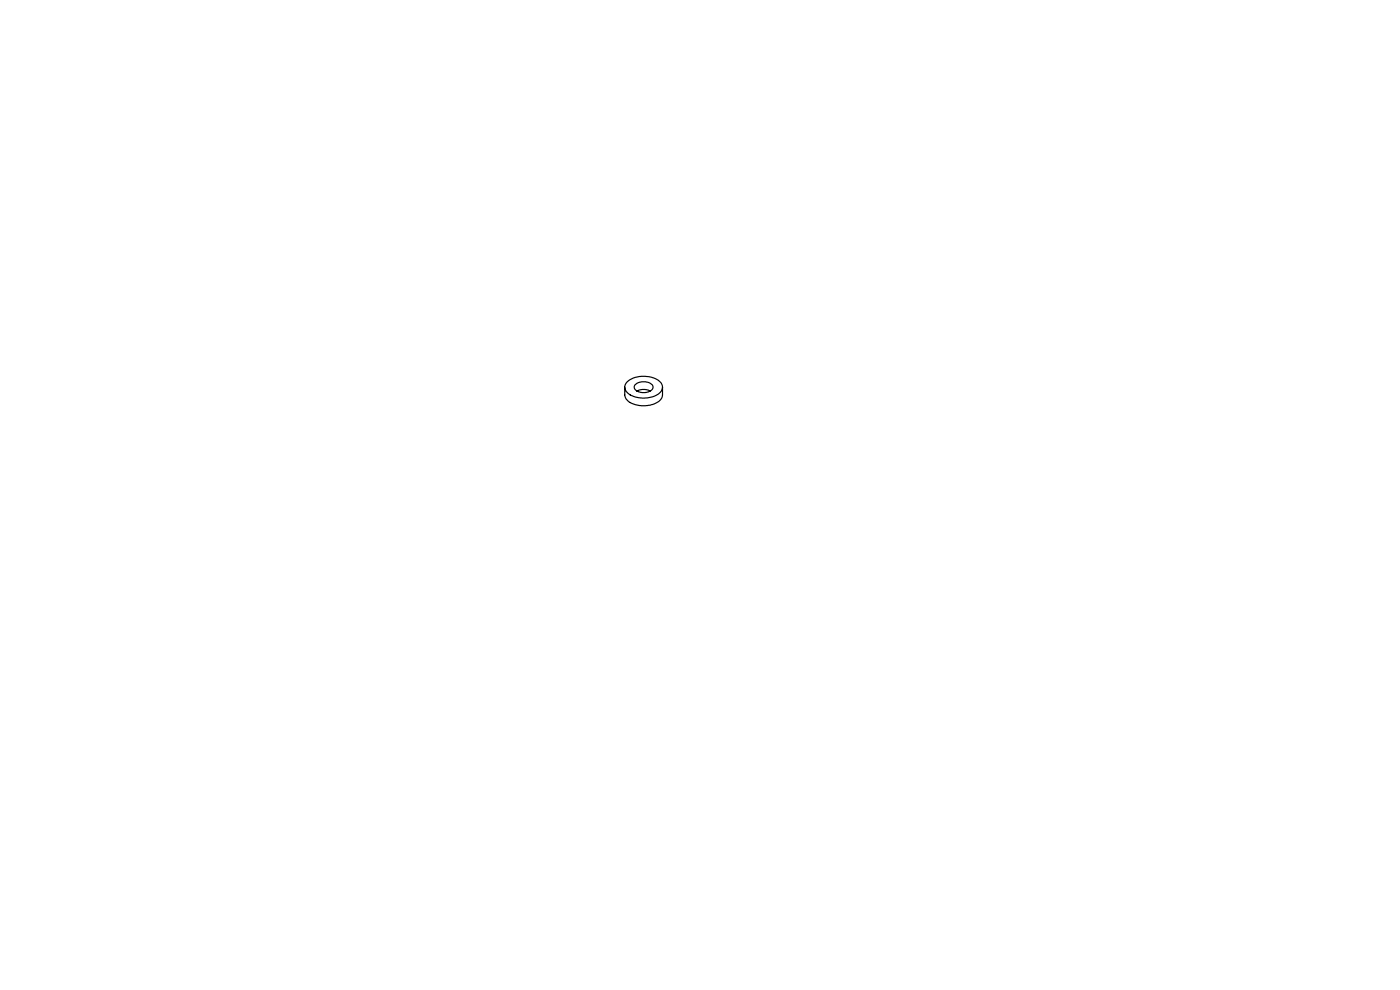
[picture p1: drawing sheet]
<svg xmlns="http://www.w3.org/2000/svg" width="297mm" height="210mm" viewBox="0 0 297 210" stroke-linecap="round" stroke-linejoin="round" font-family="sans-serif">
<path d="M132.5 82.1v1.7a2.77 2.77 0 0 0 2.7 2.1l.2 .1a4.8 4.8 0 0 0 5-1.6l.1-.6v-1.7M133.1 80.9l.1-.1a5.6 5.6 0 0 1 7.1 .5 1.87 1.87 0 0 1-1.4 2.7l-.3 .1a5.6 5.6 0 0 1-5.8-1.1 1.49 1.49 0 0 1 .3-2.1zM134.7 81.7a2.71 2.71 0 0 1 3.8 .2 1.32 1.32 0 0 1-1.5 1.3 2.02 2.02 0 0 1-2.5-1zM135.1 82.9h.2a3.3 3.3 0 0 1 2.7 0" fill="none" stroke="#000" stroke-width=".25"/>
</svg>
